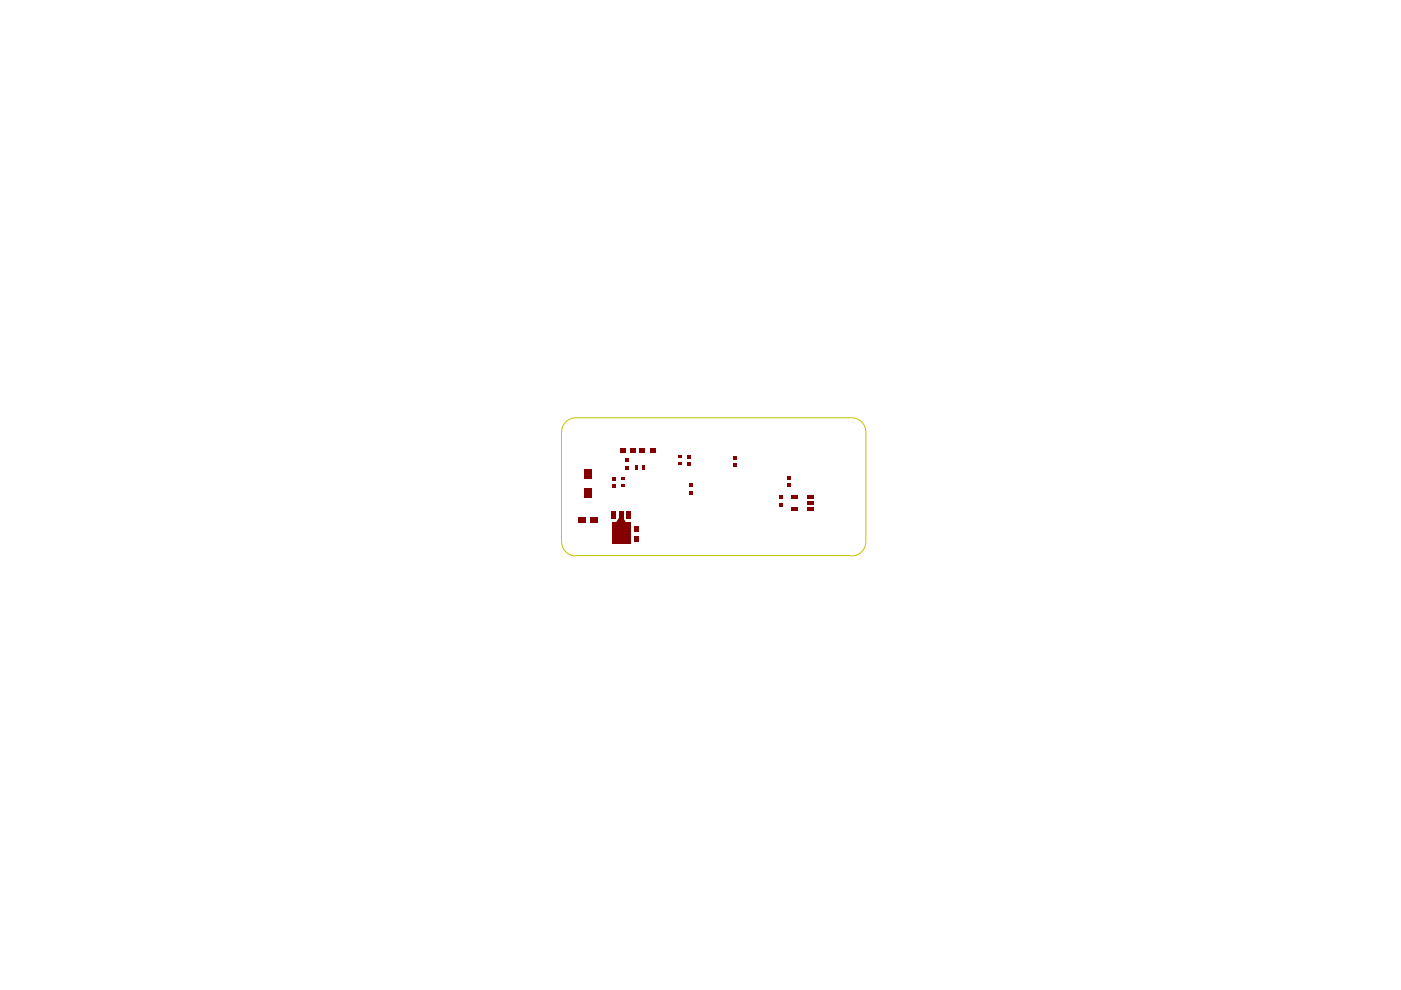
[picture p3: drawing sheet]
<svg xmlns="http://www.w3.org/2000/svg" width="297mm" height="210mm" viewBox="0 0 297 210" stroke-linecap="round" stroke-linejoin="round" font-family="sans-serif">
<path d="M119.1 91.5v23.3M122 88.6h58.5M122.1 88.6a3 3 0 0 0-3 3M180.6 88.6a3 3 0 0 1 3 3M183.6 91.5v23.3M119.1 114.9a3 3 0 0 0 3 3M122 117.8h58.5M183.6 114.9a3 3 0 0 1-3 3" fill="none" stroke="#c2c200" stroke-width=".21"/>
<g fill="#840000">
<path d="M145.7 96.5h.9v.7h-.9z"/>
<path d="M143.7 98.1h.8v.5h-.8z"/>
<path d="M143.7 96.6h.8v.5h-.8z"/>
<path d="M134.7 98.7h.5v.9h-.5z"/>
<path d="M136.2 98.7h.6v.9h-.6z"/>
<path d="M137.8 95.1h1.2v.9h-1.2z"/>
<path d="M135.6 95.1h1.2v.9h-1.2z"/>
<path d="M145.7 98h.9v.7h-.9z"/>
<path d="M146.1 102.6h.7v.7h-.7z"/>
<path d="M146.1 104.1h.7v.7h-.7z"/>
<path d="M155.5 98.2h.7v.8h-.7z"/>
<path d="M155.5 96.7h.7v.8h-.7z"/>
<path d="M167.8 105h1.5v.8h-1.5z"/>
<path d="M171.2 105h1.5v.8h-1.5z"/>
<path d="M171.2 106.3h1.5v.7h-1.5z"/>
<path d="M167.8 107.5h1.5v.8h-1.5z"/>
<path d="M171.2 107.5h1.5v.8h-1.5z"/>
<path d="M131.2 108.5h1v1.5h-1z"/>
<path d="M129.6 108.5h1.1v1.5h-1.1z"/>
<path d="M122.5 109.7h1.6v1.2h-1.6z"/>
<path d="M125.1 109.7h1.5v1.2h-1.5z"/>
<path d="M166.9 102.6h.8v.7h-.8z"/>
<path d="M166.9 101h.8v.8h-.8z"/>
<path d="M165.1 106.6h.8v.8h-.8z"/>
<path d="M165.1 105.1h.8v.8h-.8z"/>
<path d="M129.8 101.1h.8v.9h-.8z"/>
<path d="M129.8 102.6h.8v.9h-.8z"/>
<path d="M123.9 99.6h1.7v1.9h-1.7z"/>
<path d="M123.9 103.6h1.7v2h-1.7z"/>
<path d="M131.8 102.6h.8v.5h-.8z"/>
<path d="M131.8 101.2h.8v.5h-.8z"/>
<path d="M132.6 97.2h.8v.8h-.8z"/>
<path d="M132.6 98.7h.8v.8h-.8z"/>
<path d="M131.5 95.1h1.2v.9h-1.2z"/>
<path d="M133.7 95.1h1.2v.9h-1.2z"/>
<path d="M129.7 110.7h3.9v4.5h-3.9z"/>
<path d="M132.7 108.5h1v1.5h-1z"/>
<path d="M131.2 109.9h1l.5 .8h-2z"/>
<path d="M134.4 111.5h.9v1.2h-.9z"/>
<path d="M134.4 113.7h.9v1.2h-.9z"/>
</g>
</svg>
